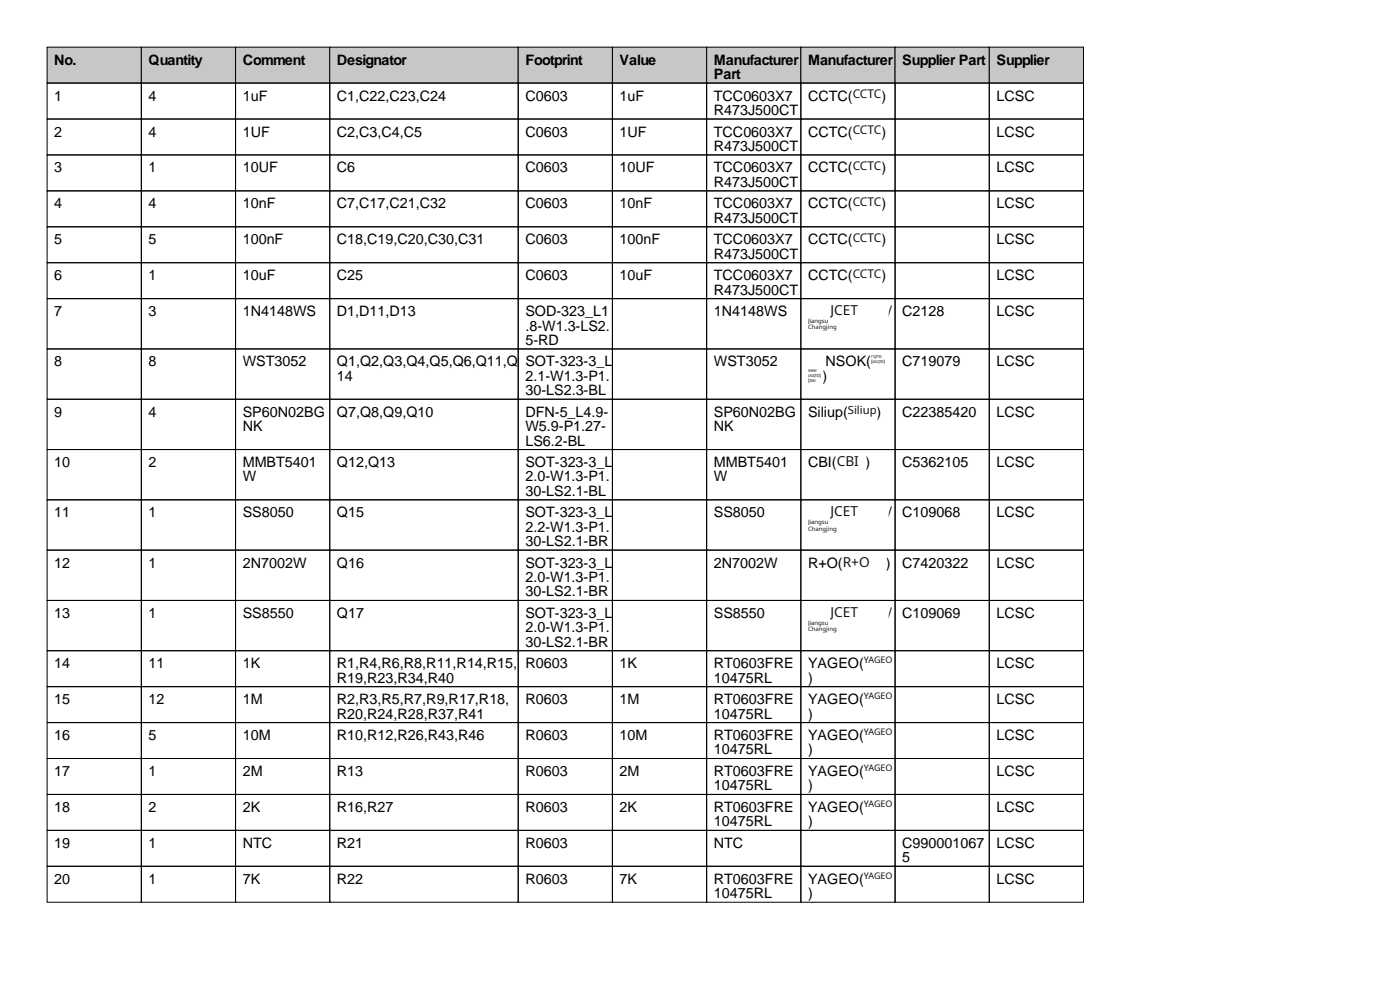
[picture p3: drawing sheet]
<svg xmlns="http://www.w3.org/2000/svg" width="297mm" height="210mm" viewBox="0 0 297 210" stroke-linecap="round" stroke-linejoin="round" font-family="sans-serif">
<defs><g id="words">
<g font-size="3">
<text x="11.5" y="13.7">No.</text>
<text x="31.5" y="13.7">Quantity</text>
<text x="51.5" y="13.7">Comment</text>
<text x="71.5" y="13.7">Designator</text>
<text x="111.5" y="13.7">Footprint</text>
<text x="131.5" y="13.7">Value</text>
<text x="151.5" y="13.7">Manufacturer</text>
<text x="151.5" y="16.8">Part</text>
<text x="171.5" y="13.7">Manufacturer</text>
<text x="191.5" y="13.7">Supplier Part</text>
<text x="211.5" y="13.7">Supplier</text>
<text x="11.5" y="21.3">1</text>
<text x="31.5" y="21.3">4</text>
<text x="51.5" y="21.3">1uF</text>
<text x="71.5" y="21.3">C1,C22,C23,C24</text>
<text x="111.5" y="21.3">C0603</text>
<text x="131.5" y="21.3">1uF</text>
<text x="151.5" y="21.3">TCC0603X7</text>
<text x="171.5" y="21.3">CCTC(</text>
<text x="187.1" y="21.3">)</text>
<text x="211.5" y="21.3">LCSC</text>
<text x="11.5" y="29">2</text>
<text x="31.5" y="29">4</text>
<text x="51.5" y="29">1UF</text>
<text x="71.5" y="29">C2,C3,C4,C5</text>
<text x="111.5" y="29">C0603</text>
<text x="131.5" y="29">1UF</text>
<text x="151.5" y="24.4">R473J500CT</text>
<text x="151.5" y="29">TCC0603X7</text>
<text x="171.5" y="29">CCTC(</text>
<text x="187.1" y="29">)</text>
<text x="211.5" y="29">LCSC</text>
<text x="151.5" y="32">R473J500CT</text>
<text x="11.5" y="36.6">3</text>
<text x="31.5" y="36.6">1</text>
<text x="51.5" y="36.6">10UF</text>
<text x="71.5" y="36.6">C6</text>
<text x="111.5" y="36.6">C0603</text>
<text x="131.5" y="36.6">10UF</text>
<text x="151.5" y="36.6">TCC0603X7</text>
<text x="151.5" y="39.6">R473J500CT</text>
<text x="171.5" y="36.6">CCTC(</text>
<text x="187.1" y="36.6">)</text>
<text x="211.5" y="36.6">LCSC</text>
<text x="11.5" y="44.2">4</text>
<text x="31.5" y="44.2">4</text>
<text x="51.5" y="44.2">10nF</text>
<text x="71.5" y="44.2">C7,C17,C21,C32</text>
<text x="111.5" y="44.2">C0603</text>
<text x="131.5" y="44.2">10nF</text>
<text x="151.5" y="44.2">TCC0603X7</text>
<text x="151.5" y="47.2">R473J500CT</text>
<text x="171.5" y="44.2">CCTC(</text>
<text x="187.1" y="44.2">)</text>
<text x="211.5" y="44.2">LCSC</text>
<text x="11.5" y="51.8">5</text>
<text x="31.5" y="51.8">5</text>
<text x="51.5" y="51.8">100nF</text>
<text x="71.5" y="51.8">C18,C19,C20,C30,C31</text>
<text x="111.5" y="51.8">C0603</text>
<text x="131.5" y="51.8">100nF</text>
<text x="151.5" y="51.8">TCC0603X7</text>
<text x="171.5" y="51.8">CCTC(</text>
<text x="187.1" y="51.8">)</text>
<text x="211.5" y="51.8">LCSC</text>
<text x="11.5" y="59.4">6</text>
<text x="31.5" y="59.4">1</text>
<text x="51.5" y="59.4">10uF</text>
<text x="71.5" y="59.4">C25</text>
<text x="111.5" y="59.4">C0603</text>
<text x="131.5" y="59.4">10uF</text>
<text x="151.5" y="54.9">R473J500CT</text>
<text x="151.5" y="59.4">TCC0603X7</text>
<text x="171.5" y="59.4">CCTC(</text>
<text x="187.1" y="59.4">)</text>
<text x="211.5" y="59.4">LCSC</text>
<text x="151.5" y="62.5">R473J500CT</text>
<text x="11.5" y="67.1">7</text>
<text x="31.5" y="67.1">3</text>
<text x="51.5" y="67.1">1N4148WS</text>
<text x="71.5" y="67.1">D1,D11,D13</text>
<text x="111.5" y="67.1">SOD-323_L1</text>
<text x="111.5" y="70.1">.8-W1.3-LS2.</text>
<text x="151.5" y="67.1">1N4148WS</text>
<text x="188.5" y="67.1">/</text>
<text x="191.5" y="67.1">C2128</text>
<text x="211.5" y="67.1">LCSC</text>
<text x="11.5" y="77.7">8</text>
<text x="31.5" y="77.7">8</text>
<text x="51.5" y="77.7">WST3052</text>
<text x="71.5" y="77.7">Q1,Q2,Q3,Q4,Q5,Q6,Q11,Q</text>
<text x="111.5" y="73.2">5-RD</text>
<text x="111.5" y="77.7">SOT-323-3_L</text>
<text x="151.5" y="77.7">WST3052</text>
<text x="175.2" y="77.7">NSOK(</text>
<text x="191.5" y="77.7">C719079</text>
<text x="211.5" y="77.7">LCSC</text>
<text x="71.5" y="80.8">14</text>
<text x="111.5" y="80.8">2.1-W1.3-P1.</text>
<text x="111.5" y="83.8">30-LS2.3-BL</text>
<text x="174.6" y="80.8">)</text>
<text x="11.5" y="88.4">9</text>
<text x="31.5" y="88.4">4</text>
<text x="51.5" y="88.4">SP60N02BG</text>
<text x="71.5" y="88.4">Q7,Q8,Q9,Q10</text>
<text x="111.5" y="88.4">DFN-5_L4.9-</text>
<text x="151.5" y="88.4">SP60N02BG</text>
<text x="171.5" y="88.4">Siliup(</text>
<text x="186.1" y="88.4">)</text>
<text x="191.5" y="88.4">C22385420</text>
<text x="211.5" y="88.4">LCSC</text>
<text x="51.5" y="91.4">NK</text>
<text x="111.5" y="91.4">W5.9-P1.27-</text>
<text x="111.5" y="94.5">LS6.2-BL</text>
<text x="151.5" y="91.4">NK</text>
<text x="11.5" y="99.1">10</text>
<text x="31.5" y="99.1">2</text>
<text x="51.5" y="99.1">MMBT5401</text>
<text x="71.5" y="99.1">Q12,Q13</text>
<text x="111.5" y="99.1">SOT-323-3_L</text>
<text x="151.5" y="99.1">MMBT5401</text>
<text x="171.5" y="99.1">CBI(CBI</text>
<text x="183.7" y="99.1">)</text>
<text x="191.5" y="99.1">C5362105</text>
<text x="211.5" y="99.1">LCSC</text>
<text x="51.5" y="102.1">W</text>
<text x="111.5" y="102.1">2.0-W1.3-P1.</text>
<text x="111.5" y="105.2">30-LS2.1-BL</text>
<text x="151.5" y="102.1">W</text>
<text x="11.5" y="109.7">11</text>
<text x="31.5" y="109.7">1</text>
<text x="51.5" y="109.7">SS8050</text>
<text x="71.5" y="109.7">Q15</text>
<text x="111.5" y="109.7">SOT-323-3_L</text>
<text x="111.5" y="112.8">2.2-W1.3-P1.</text>
<text x="151.5" y="109.7">SS8050</text>
<text x="188.5" y="109.7">/</text>
<text x="191.5" y="109.7">C109068</text>
<text x="211.5" y="109.7">LCSC</text>
<text x="111.5" y="115.8">30-LS2.1-BR</text>
<text x="11.5" y="120.4">12</text>
<text x="31.5" y="120.4">1</text>
<text x="51.5" y="120.4">2N7002W</text>
<text x="71.5" y="120.4">Q16</text>
<text x="111.5" y="120.4">SOT-323-3_L</text>
<text x="111.5" y="123.4">2.0-W1.3-P1.</text>
<text x="151.5" y="120.4">2N7002W</text>
<text x="171.5" y="120.4">R+O(</text>
<text x="188" y="120.4">)</text>
<text x="191.5" y="120.4">C7420322</text>
<text x="211.5" y="120.4">LCSC</text>
<text x="11.5" y="131.1">13</text>
<text x="31.5" y="131.1">1</text>
<text x="51.5" y="131.1">SS8550</text>
<text x="71.5" y="131.1">Q17</text>
<text x="111.5" y="126.5">30-LS2.1-BR</text>
<text x="111.5" y="131.1">SOT-323-3_L</text>
<text x="151.5" y="131.1">SS8550</text>
<text x="188.5" y="131.1">/</text>
<text x="191.5" y="131.1">C109069</text>
<text x="211.5" y="131.1">LCSC</text>
<text x="111.5" y="134.1">2.0-W1.3-P1.</text>
<text x="111.5" y="137.2">30-LS2.1-BR</text>
<text x="11.5" y="141.7">14</text>
<text x="31.5" y="141.7">11</text>
<text x="51.5" y="141.7">1K</text>
<text x="71.5" y="141.7">R1,R4,R6,R8,R11,R14,R15,</text>
<text x="111.5" y="141.7">R0603</text>
<text x="131.5" y="141.7">1K</text>
<text x="151.5" y="141.7">RT0603FRE</text>
<text x="171.5" y="141.7">YAGEO(</text>
<text x="211.5" y="141.7">LCSC</text>
<text x="11.5" y="149.4">15</text>
<text x="31.5" y="149.4">12</text>
<text x="51.5" y="149.4">1M</text>
<text x="71.5" y="144.8">R19,R23,R34,R40</text>
<text x="71.5" y="149.4">R2,R3,R5,R7,R9,R17,R18,</text>
<text x="111.5" y="149.4">R0603</text>
<text x="131.5" y="149.4">1M</text>
<text x="151.5" y="144.8">10475RL</text>
<text x="151.5" y="149.4">RT0603FRE</text>
<text x="171.5" y="144.8">)</text>
<text x="171.5" y="149.4">YAGEO(</text>
<text x="211.5" y="149.4">LCSC</text>
<text x="71.5" y="152.4">R20,R24,R28,R37,R41</text>
<text x="151.5" y="152.4">10475RL</text>
<text x="171.5" y="152.4">)</text>
<text x="11.5" y="157">16</text>
<text x="31.5" y="157">5</text>
<text x="51.5" y="157">10M</text>
<text x="71.5" y="157">R10,R12,R26,R43,R46</text>
<text x="111.5" y="157">R0603</text>
<text x="131.5" y="157">10M</text>
<text x="151.5" y="157">RT0603FRE</text>
<text x="151.5" y="160">10475RL</text>
<text x="171.5" y="157">YAGEO(</text>
<text x="171.5" y="160">)</text>
<text x="211.5" y="157">LCSC</text>
<text x="11.5" y="164.6">17</text>
<text x="31.5" y="164.6">1</text>
<text x="51.5" y="164.6">2M</text>
<text x="71.5" y="164.6">R13</text>
<text x="111.5" y="164.6">R0603</text>
<text x="131.5" y="164.6">2M</text>
<text x="151.5" y="164.6">RT0603FRE</text>
<text x="151.5" y="167.6">10475RL</text>
<text x="171.5" y="164.6">YAGEO(</text>
<text x="171.5" y="167.6">)</text>
<text x="211.5" y="164.6">LCSC</text>
<text x="11.5" y="172.2">18</text>
<text x="31.5" y="172.2">2</text>
<text x="51.5" y="172.2">2K</text>
<text x="71.5" y="172.2">R16,R27</text>
<text x="111.5" y="172.2">R0603</text>
<text x="131.5" y="172.2">2K</text>
<text x="151.5" y="172.2">RT0603FRE</text>
<text x="171.5" y="172.2">YAGEO(</text>
<text x="211.5" y="172.2">LCSC</text>
<text x="11.5" y="179.8">19</text>
<text x="31.5" y="179.8">1</text>
<text x="51.5" y="179.8">NTC</text>
<text x="71.5" y="179.8">R21</text>
<text x="111.5" y="179.8">R0603</text>
<text x="151.5" y="175.3">10475RL</text>
<text x="151.5" y="179.8">NTC</text>
<text x="171.5" y="175.3">)</text>
<text x="191.5" y="179.8">C990001067</text>
<text x="211.5" y="179.8">LCSC</text>
<text x="191.5" y="182.9">5</text>
<text x="11.5" y="187.5">20</text>
<text x="31.5" y="187.5">1</text>
<text x="51.5" y="187.5">7K</text>
<text x="71.5" y="187.5">R22</text>
<text x="111.5" y="187.5">R0603</text>
<text x="131.5" y="187.5">7K</text>
<text x="151.5" y="187.5">RT0603FRE</text>
<text x="151.5" y="190.5">10475RL</text>
<text x="171.5" y="187.5">YAGEO(</text>
<text x="171.5" y="190.5">)</text>
<text x="211.5" y="187.5">LCSC</text>
</g>
<g font-size="2.9" fill="#111">
<text x="176.3" y="66.8">JCET</text>
<text x="176.3" y="109.5">JCET</text>
<text x="178.9" y="120.2">R+O</text>
<text x="176.3" y="130.8">JCET</text>
</g>
<g font-size="2.5" fill="#111">
<text x="181" y="20.8">CCTC</text>
<text x="181" y="28.4">CCTC</text>
<text x="181" y="36">CCTC</text>
<text x="181" y="43.7">CCTC</text>
<text x="181" y="51.3">CCTC</text>
<text x="181" y="58.9">CCTC</text>
</g>
<text font-size="2.4" fill="#111" x="180" y="87.7">Siliup</text>
<g font-size="1.9" fill="#111">
<text x="183.4" y="140.7">YAGEO</text>
<text x="183.4" y="148.3">YAGEO</text>
<text x="183.4" y="155.9">YAGEO</text>
<text x="183.4" y="163.6">YAGEO</text>
<text x="183.4" y="171.2">YAGEO</text>
<text x="183.4" y="186.4">YAGEO</text>
</g>
<g font-size="1.3" fill="#111">
<text x="171.5" y="68.5">Jiangsu</text>
<text x="171.5" y="69.9">Changjing</text>
<text x="171.5" y="111.2">Jiangsu</text>
<text x="171.5" y="112.5">Changjing</text>
<text x="171.5" y="132.5">Jiangsu</text>
<text x="171.5" y="133.9">Changjing</text>
</g>
<g font-size="1" fill="#111">
<text x="184.9" y="75.9">ורקימ</text>
<text x="184.9" y="76.9">]עטקמ[</text>
<text x="171.5" y="79">ואוש</text>
<text x="171.5" y="80">עטקמ[</text>
<text x="171.5" y="81">]םש</text>
</g>
</g></defs>
<g fill="#c7c7c7" stroke="#000" stroke-width=".21">
<path d="M10 10h20v7.6h-20z"/>
<path d="M30 10h20v7.6h-20z"/>
<path d="M50 10h20v7.6h-20z"/>
<path d="M70 10h40v7.6h-40z"/>
<path d="M110 10h20v7.6h-20z"/>
<path d="M130 10h20v7.6h-20z"/>
<path d="M150 10h20v7.6h-20z"/>
<path d="M170 10h20v7.6h-20z"/>
<path d="M190 10h20v7.6h-20z"/>
<path d="M210 10h20v7.6h-20z"/>
</g>
<g fill="none" stroke="#000" stroke-width=".21">
<path d="M10 17.6h20v7.6h-20zM30 17.6h20v7.6h-20zM50 17.6h20v7.6h-20zM70 17.6h40v7.6h-40zM110 17.6h20v7.6h-20zM130 17.6h20v7.6h-20zM150 17.6h20v7.6h-20zM170 17.6h20v7.6h-20zM190 17.6h20v7.6h-20zM210 17.6h20v7.6h-20zM10 25.2h20v7.7h-20zM10 32.9h20v7.6h-20z"/>
<path d="M30 25.2h20v7.7h-20zM30 32.9h20v7.6h-20zM50 25.2h20v7.7h-20zM50 32.9h20v7.6h-20zM70 25.2h40v7.7h-40zM70 32.9h40v7.6h-40zM110 25.2h20v7.7h-20zM110 32.9h20v7.6h-20zM130 25.2h20v7.7h-20zM130 32.9h20v7.6h-20zM150 25.2h20v7.7h-20zM150 32.9h20v7.6h-20z"/>
<path d="M170 25.2h20v7.7h-20zM170 32.9h20v7.6h-20zM190 25.2h20v7.7h-20zM190 32.9h20v7.6h-20zM210 25.2h20v7.7h-20zM210 32.9h20v7.6h-20zM10 40.5h20v7.6h-20zM10 48.1h20v7.6h-20zM10 55.7h20v7.6h-20zM30 40.5h20v7.6h-20zM30 48.1h20v7.6h-20zM30 55.7h20v7.6h-20z"/>
<path d="M50 40.5h20v7.6h-20zM50 48.1h20v7.6h-20zM50 55.7h20v7.6h-20zM70 40.5h40v7.6h-40zM70 48.1h40v7.6h-40zM70 55.7h40v7.6h-40zM110 40.5h20v7.6h-20zM110 48.1h20v7.6h-20zM110 55.7h20v7.6h-20zM130 40.5h20v7.6h-20zM130 48.1h20v7.6h-20zM130 55.7h20v7.6h-20z"/>
<path d="M150 40.5h20v7.6h-20zM150 48.1h20v7.6h-20zM150 55.7h20v7.6h-20zM170 40.5h20v7.6h-20zM170 48.1h20v7.6h-20zM170 55.7h20v7.6h-20zM190 40.5h20v7.6h-20zM190 48.1h20v7.6h-20zM190 55.7h20v7.6h-20zM210 40.5h20v7.6h-20zM210 48.1h20v7.6h-20zM210 55.7h20v7.6h-20z"/>
<path d="M10 63.3h20v10.7h-20zM10 74h20v10.7h-20zM30 63.3h20v10.7h-20zM30 74h20v10.7h-20zM50 63.3h20v10.7h-20zM50 74h20v10.7h-20zM70 63.3h40v10.7h-40zM70 74h40v10.7h-40zM110 63.3h20v10.7h-20zM110 74h20v10.7h-20zM130 63.3h20v10.7h-20zM130 74h20v10.7h-20z"/>
<path d="M150 63.3h20v10.7h-20zM150 74h20v10.7h-20zM170 63.3h20v10.7h-20zM170 74h20v10.7h-20zM190 63.3h20v10.7h-20zM190 74h20v10.7h-20zM210 63.3h20v10.7h-20zM210 74h20v10.7h-20zM10 84.7h20v10.6h-20zM10 95.3h20v10.7h-20zM30 84.7h20v10.6h-20zM30 95.3h20v10.7h-20z"/>
<path d="M50 84.7h20v10.6h-20zM50 95.3h20v10.7h-20zM70 84.7h40v10.6h-40zM70 95.3h40v10.7h-40zM110 84.7h20v10.6h-20zM110 95.3h20v10.7h-20zM130 84.7h20v10.6h-20zM130 95.3h20v10.7h-20zM150 84.7h20v10.6h-20zM150 95.3h20v10.7h-20zM170 84.7h20v10.6h-20zM170 95.3h20v10.7h-20z"/>
<path d="M190 84.7h20v10.6h-20zM190 95.3h20v10.7h-20zM210 84.7h20v10.6h-20zM210 95.3h20v10.7h-20zM10 106h20v10.7h-20zM10 116.7h20v10.6h-20zM30 106h20v10.7h-20zM30 116.7h20v10.6h-20zM50 106h20v10.7h-20zM50 116.7h20v10.6h-20zM70 106h40v10.7h-40zM70 116.7h40v10.6h-40z"/>
<path d="M110 106h20v10.7h-20zM110 116.7h20v10.6h-20zM130 106h20v10.7h-20zM130 116.7h20v10.6h-20zM150 106h20v10.7h-20zM150 116.7h20v10.6h-20zM170 106h20v10.7h-20zM170 116.7h20v10.6h-20zM190 106h20v10.7h-20zM190 116.7h20v10.6h-20zM210 106h20v10.7h-20zM210 116.7h20v10.6h-20z"/>
<path d="M10 127.3h20v10.7h-20zM10 138h20v7.6h-20zM30 127.3h20v10.7h-20zM30 138h20v7.6h-20zM50 127.3h20v10.7h-20zM50 138h20v7.6h-20zM70 127.3h40v10.7h-40zM70 138h40v7.6h-40zM110 127.3h20v10.7h-20zM110 138h20v7.6h-20zM130 127.3h20v10.7h-20zM130 138h20v7.6h-20z"/>
<path d="M150 127.3h20v10.7h-20zM150 138h20v7.6h-20zM170 127.3h20v10.7h-20zM170 138h20v7.6h-20zM190 127.3h20v10.7h-20zM190 138h20v7.6h-20zM210 127.3h20v10.7h-20zM210 138h20v7.6h-20zM10 145.6h20v7.7h-20zM10 153.3h20v7.6h-20zM30 145.6h20v7.7h-20zM30 153.3h20v7.6h-20z"/>
<path d="M50 145.6h20v7.7h-20zM50 153.3h20v7.6h-20zM70 145.6h40v7.7h-40zM70 153.3h40v7.6h-40zM110 145.6h20v7.7h-20zM110 153.3h20v7.6h-20zM130 145.6h20v7.7h-20zM130 153.3h20v7.6h-20zM150 145.6h20v7.7h-20zM150 153.3h20v7.6h-20zM170 145.6h20v7.7h-20zM170 153.3h20v7.6h-20z"/>
<path d="M190 145.6h20v7.7h-20zM190 153.3h20v7.6h-20zM210 145.6h20v7.7h-20zM210 153.3h20v7.6h-20zM10 160.9h20v7.6h-20zM10 168.5h20v7.6h-20zM10 176.1h20v7.6h-20zM30 160.9h20v7.6h-20zM30 168.5h20v7.6h-20zM30 176.1h20v7.6h-20zM50 160.9h20v7.6h-20zM50 168.5h20v7.6h-20z"/>
<path d="M50 176.1h20v7.6h-20zM70 160.9h40v7.6h-40zM70 168.5h40v7.6h-40zM70 176.1h40v7.6h-40zM110 160.9h20v7.6h-20zM110 168.5h20v7.6h-20zM110 176.1h20v7.6h-20zM130 160.9h20v7.6h-20zM130 168.5h20v7.6h-20zM130 176.1h20v7.6h-20zM150 160.9h20v7.6h-20zM150 168.5h20v7.6h-20z"/>
<path d="M150 176.1h20v7.6h-20zM170 160.9h20v7.6h-20zM170 168.5h20v7.6h-20zM170 176.1h20v7.6h-20zM190 160.9h20v7.6h-20zM190 168.5h20v7.6h-20zM190 176.1h20v7.6h-20zM210 160.9h20v7.6h-20zM210 168.5h20v7.6h-20zM210 176.1h20v7.6h-20zM10 183.7h20v7.7h-20zM30 183.7h20v7.7h-20z"/>
<path d="M50 183.7h20v7.7h-20zM70 183.7h40v7.7h-40zM110 183.7h20v7.7h-20zM130 183.7h20v7.7h-20zM150 183.7h20v7.7h-20zM170 183.7h20v7.7h-20zM190 183.7h20v7.7h-20zM210 183.7h20v7.7h-20z"/>
</g>
<g fill="#fff" stroke="#fff" stroke-width=".35">
<path d="M181 18.7h6.1v3.1h-6.1z"/>
<path d="M181 26.3h6.1v3.1h-6.1z"/>
<path d="M181 34h6.1v3h-6.1z"/>
<path d="M181 41.6h6.1v3h-6.1z"/>
<path d="M181 49.2h6.1v3h-6.1z"/>
<path d="M181 56.8h6.1v3.1h-6.1z"/>
<path d="M176.3 64.4h12.2v3.1h-12.2z"/>
<path d="M171.5 67.5h6.1v3h-6.1z"/>
<path d="M184.9 75.1h3v3.1h-3z"/>
<path d="M171.5 78.2h3.1v3h-3.1z"/>
<path d="M180 85.8h6.1v3h-6.1z"/>
<path d="M177.6 96.4h6.1v3.1h-6.1z"/>
<path d="M176.3 107.1h12.2v3.1h-12.2z"/>
<path d="M171.5 110.2h6.1v3h-6.1z"/>
<path d="M178.9 117.8h9.1v3h-9.1z"/>
<path d="M176.3 128.4h12.2v3.1h-12.2z"/>
<path d="M171.5 131.5h6.1v3h-6.1z"/>
<path d="M183.4 139.1h6.1v3.1h-6.1z"/>
<path d="M183.4 146.7h6.1v3.1h-6.1z"/>
<path d="M183.4 154.4h6.1v3h-6.1z"/>
<path d="M183.4 162h6.1v3h-6.1z"/>
<path d="M183.4 169.6h6.1v3h-6.1z"/>
<path d="M183.4 184.8h6.1v3.1h-6.1z"/>
</g>
<use href="#words"/>
</svg>
